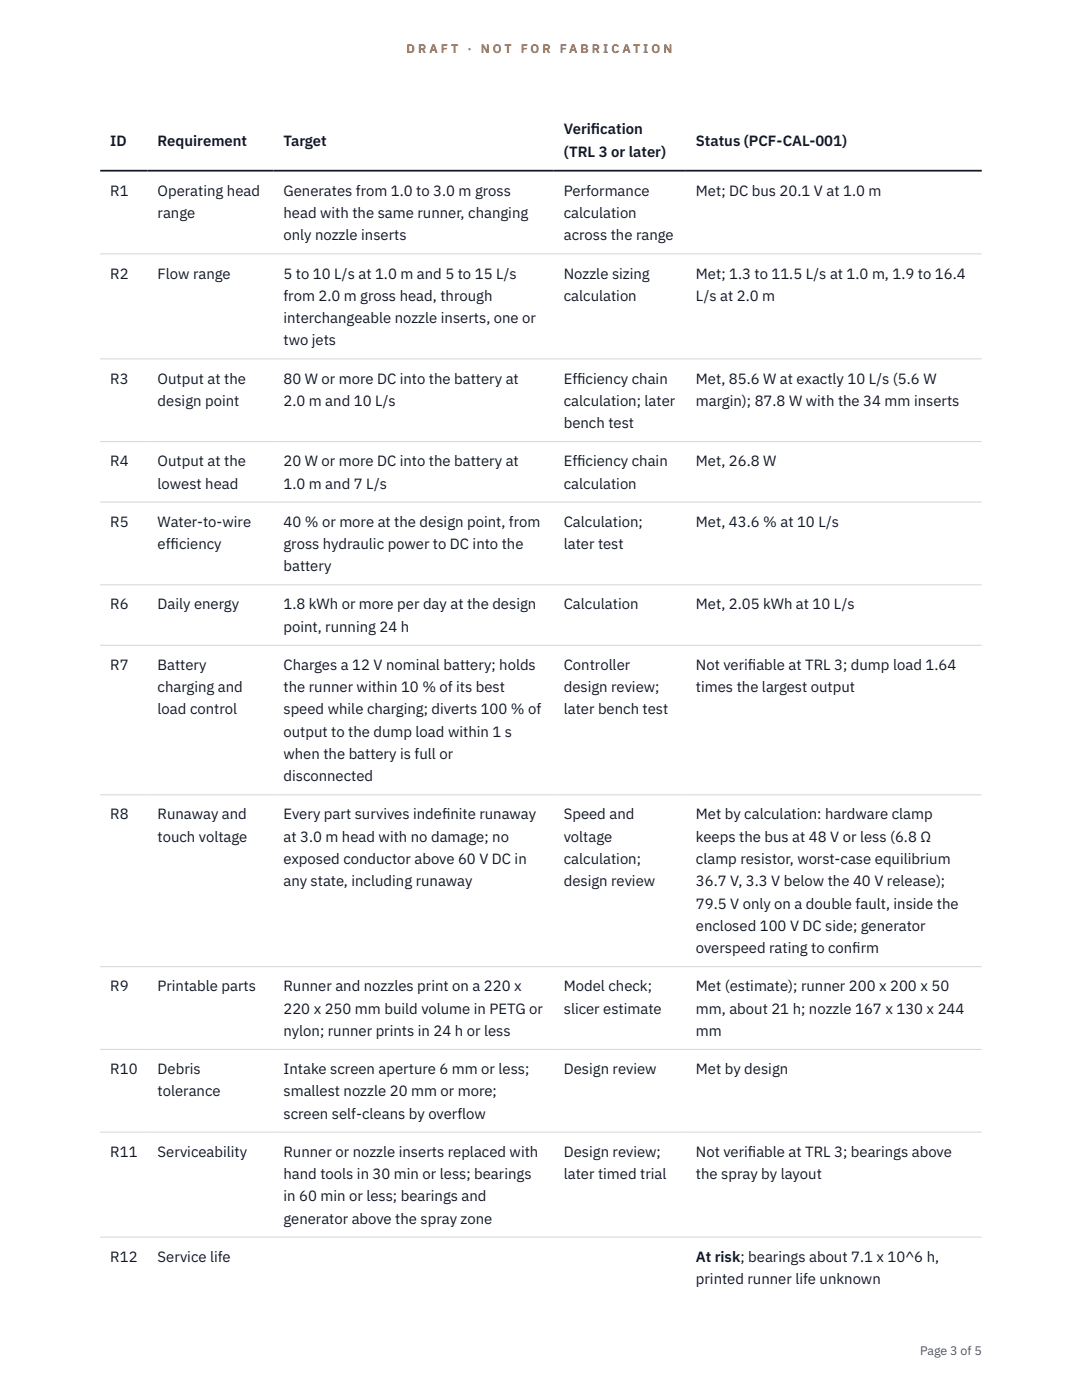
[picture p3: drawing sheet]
<svg xmlns="http://www.w3.org/2000/svg" width="216mm" height="279mm" viewBox="0 0 216 279" stroke-linecap="round" stroke-linejoin="round" font-family="sans-serif">
<defs><g id="words">
<g font-size="3" fill="#111827">
<text x="22" y="29.1">ID</text>
<text x="31.5" y="29.1">Requirement</text>
<text x="56.6" y="29.1">Target</text>
<text x="112.5" y="26.8">Verif</text>
<text x="117.9" y="26.8">ication</text>
<text x="138.9" y="29.1">Status (PCF-CAL-001)</text>
<text x="112.5" y="31.3">(TRL 3 or later)</text>
<text x="22" y="39.1">R1</text>
<text x="31.5" y="39.1">Operating head</text>
<text x="56.6" y="39.1">Generates from 1.0 to 3.0 m gross</text>
<text x="112.5" y="39.1">Performance</text>
<text x="138.9" y="39.1">Met; DC bus 20.1 V at 1.0 m</text>
<text x="31.5" y="43.5">range</text>
<text x="56.6" y="43.5">head with the same runner, changing</text>
<text x="56.6" y="48">only nozzle inserts</text>
<text x="112.5" y="43.5">calculation</text>
<text x="112.5" y="48">across the range</text>
<text x="22" y="55.6">R2</text>
<text x="31.5" y="55.6">Flow range</text>
<text x="56.6" y="55.6">5 to 10 L/s at 1.0 m and 5 to 15 L/s</text>
<text x="112.5" y="55.6">Nozzle sizing</text>
<text x="138.9" y="55.6">Met; 1.3 to 11.5 L/s at 1.0 m, 1.9 to 16.4</text>
<text x="56.6" y="60">from 2.0 m gross head, through</text>
<text x="56.6" y="64.5">interchangeable nozzle inserts, one or</text>
<text x="112.5" y="60">calculation</text>
<text x="138.9" y="60">L/s at 2.0 m</text>
<text x="56.6" y="68.9">two jets</text>
<text x="22" y="76.5">R3</text>
<text x="31.5" y="76.5">Output at the</text>
<text x="56.6" y="76.5">80 W or more DC into the battery at</text>
<text x="112.5" y="76.5">Eff</text>
<text x="115.2" y="76.5">iciency chain</text>
<text x="138.9" y="76.5">Met, 85.6 W at exactly 10 L/s (5.6 W</text>
<text x="31.5" y="81">design point</text>
<text x="56.6" y="81">2.0 m and 10 L/s</text>
<text x="112.5" y="81">calculation; later</text>
<text x="138.9" y="81">margin); 87.8 W with the 34 mm inserts</text>
<text x="112.5" y="85.4">bench test</text>
<text x="22" y="93.1">R4</text>
<text x="31.5" y="93.1">Output at the</text>
<text x="56.6" y="93.1">20 W or more DC into the battery at</text>
<text x="112.5" y="93.1">Eff</text>
<text x="115.2" y="93.1">iciency chain</text>
<text x="138.9" y="93.1">Met, 26.8 W</text>
<text x="31.5" y="97.5">lowest head</text>
<text x="56.6" y="97.5">1.0 m and 7 L/s</text>
<text x="112.5" y="97.5">calculation</text>
<text x="22" y="105.1">R5</text>
<text x="31.5" y="105.1">Water-to-wire</text>
<text x="56.6" y="105.1">40 % or more at the design point, from</text>
<text x="112.5" y="105.1">Calculation;</text>
<text x="138.9" y="105.1">Met, 43.6 % at 10 L/s</text>
<text x="31.5" y="109.6">eff</text>
<text x="34" y="109.6">iciency</text>
<text x="56.6" y="109.6">gross hydraulic power to DC into the</text>
<text x="112.5" y="109.6">later test</text>
<text x="56.6" y="114">battery</text>
<text x="22" y="121.6">R6</text>
<text x="31.5" y="121.6">Daily energy</text>
<text x="56.6" y="121.6">1.8 kWh or more per day at the design</text>
<text x="112.5" y="121.6">Calculation</text>
<text x="138.9" y="121.6">Met, 2.05 kWh at 10 L/s</text>
<text x="56.6" y="126.1">point, running 24 h</text>
<text x="22" y="133.7">R7</text>
<text x="31.5" y="133.7">Battery</text>
<text x="56.6" y="133.7">Charges a 12 V nominal battery; holds</text>
<text x="112.5" y="133.7">Controller</text>
<text x="138.9" y="133.7">Not verif</text>
<text x="149.2" y="133.7">iable at TRL 3; dump load 1.64</text>
<text x="31.5" y="138.1">charging and</text>
<text x="31.5" y="142.6">load control</text>
<text x="56.6" y="138.1">the runner within 10 % of its best</text>
<text x="56.6" y="142.6">speed while charging; diverts 100 % of</text>
<text x="112.5" y="138.1">design review;</text>
<text x="112.5" y="142.6">later bench test</text>
<text x="138.9" y="138.1">times the largest output</text>
<text x="56.6" y="147">output to the dump load within 1 s</text>
<text x="56.6" y="151.5">when the battery is full or</text>
<text x="56.6" y="155.9">disconnected</text>
<text x="22" y="163.5">R8</text>
<text x="31.5" y="163.5">Runaway and</text>
<text x="31.5" y="168">touch voltage</text>
<text x="56.6" y="163.5">Every part survives indef</text>
<text x="56.6" y="168">at 3.0 m head with no damage; no</text>
<text x="88.2" y="163.5">inite runaway</text>
<text x="112.5" y="163.5">Speed and</text>
<text x="112.5" y="168">voltage</text>
<text x="138.9" y="163.5">Met by calculation: hardware clamp</text>
<text x="138.9" y="168">keeps the bus at 48 V or less (6.8 Ω</text>
<text x="56.6" y="172.4">exposed conductor above 60 V DC in</text>
<text x="112.5" y="172.4">calculation;</text>
<text x="138.9" y="172.4">clamp resistor, worst-case equilibrium</text>
<text x="56.6" y="176.9">any state, including runaway</text>
<text x="112.5" y="176.9">design review</text>
<text x="138.9" y="176.9">36.7 V, 3.3 V below the 40 V release);</text>
<text x="138.9" y="181.3">79.5 V only on a double fault, inside the</text>
<text x="138.9" y="185.8">enclosed 100 V DC side; generator</text>
<text x="138.9" y="190.2">overspeed rating to conf</text>
<text x="170.1" y="190.2">irm</text>
<text x="22" y="197.8">R9</text>
<text x="31.5" y="197.8">Printable parts</text>
<text x="56.6" y="197.8">Runner and nozzles print on a 220 x</text>
<text x="112.5" y="197.8">Model check;</text>
<text x="138.9" y="197.8">Met (estimate); runner 200 x 200 x 50</text>
<text x="56.6" y="202.3">220 x 250 mm build volume in PETG or</text>
<text x="112.5" y="202.3">slicer estimate</text>
<text x="138.9" y="202.3">mm, about 21 h; nozzle 167 x 130 x 244</text>
<text x="56.6" y="206.7">nylon; runner prints in 24 h or less</text>
<text x="138.9" y="206.7">mm</text>
<text x="22" y="214.3">R10</text>
<text x="31.5" y="214.3">Debris</text>
<text x="56.6" y="214.3">Intake screen aperture 6 mm or less;</text>
<text x="112.5" y="214.3">Design review</text>
<text x="138.9" y="214.3">Met by design</text>
<text x="31.5" y="218.8">tolerance</text>
<text x="56.6" y="218.8">smallest nozzle 20 mm or more;</text>
<text x="56.6" y="223.2">screen self-cleans by overflow</text>
<text x="22" y="230.9">R11</text>
<text x="31.5" y="230.9">Serviceability</text>
<text x="56.6" y="230.9">Runner or nozzle inserts replaced with</text>
<text x="112.5" y="230.9">Design review;</text>
<text x="138.9" y="230.9">Not verif</text>
<text x="149.2" y="230.9">iable at TRL 3; bearings above</text>
<text x="56.6" y="235.3">hand tools in 30 min or less; bearings</text>
<text x="56.6" y="239.8">in 60 min or less; bearings and</text>
<text x="112.5" y="235.3">later timed trial</text>
<text x="138.9" y="235.3">the spray by layout</text>
<text x="56.6" y="244.2">generator above the spray zone</text>
<text x="22" y="251.8">R12</text>
<text x="31.5" y="251.8">Service life</text>
<text x="138.9" y="251.8">At risk; bearings about 7.1 x 10^6 h,</text>
<text x="138.9" y="256.3">printed runner life unknown</text>
</g>
<g font-size="2.5" fill="#b45309">
<text x="81.1" y="10.5">D R A F T</text>
<text x="93.3" y="10.5">·</text>
<text x="95.9" y="10.5">N O T</text>
<text x="103.9" y="10.5">F O R</text>
<text x="111.7" y="10.5">F A B R I C A T I O N</text>
</g>
<text font-size="2.5" fill="#4b5563" x="183.6" y="270.3">Page 3 of 5</text>
</g></defs>
<path d="M20 50.7h175.9M20 71.6h175.9M20 88.1h175.9M20 100.2h175.9M20 116.7h175.9M20 128.8h175.9M20 158.6h175.9M20 192.9h175.9M20 209.4h175.9M20 225.9h175.9M20 246.9h175.9" fill="none" stroke="#d1d5db" stroke-width=".2"/>
<path d="M20 34.1h175.9" fill="none" stroke="#111827" stroke-width=".35"/>
<use href="#words"/>
</svg>
